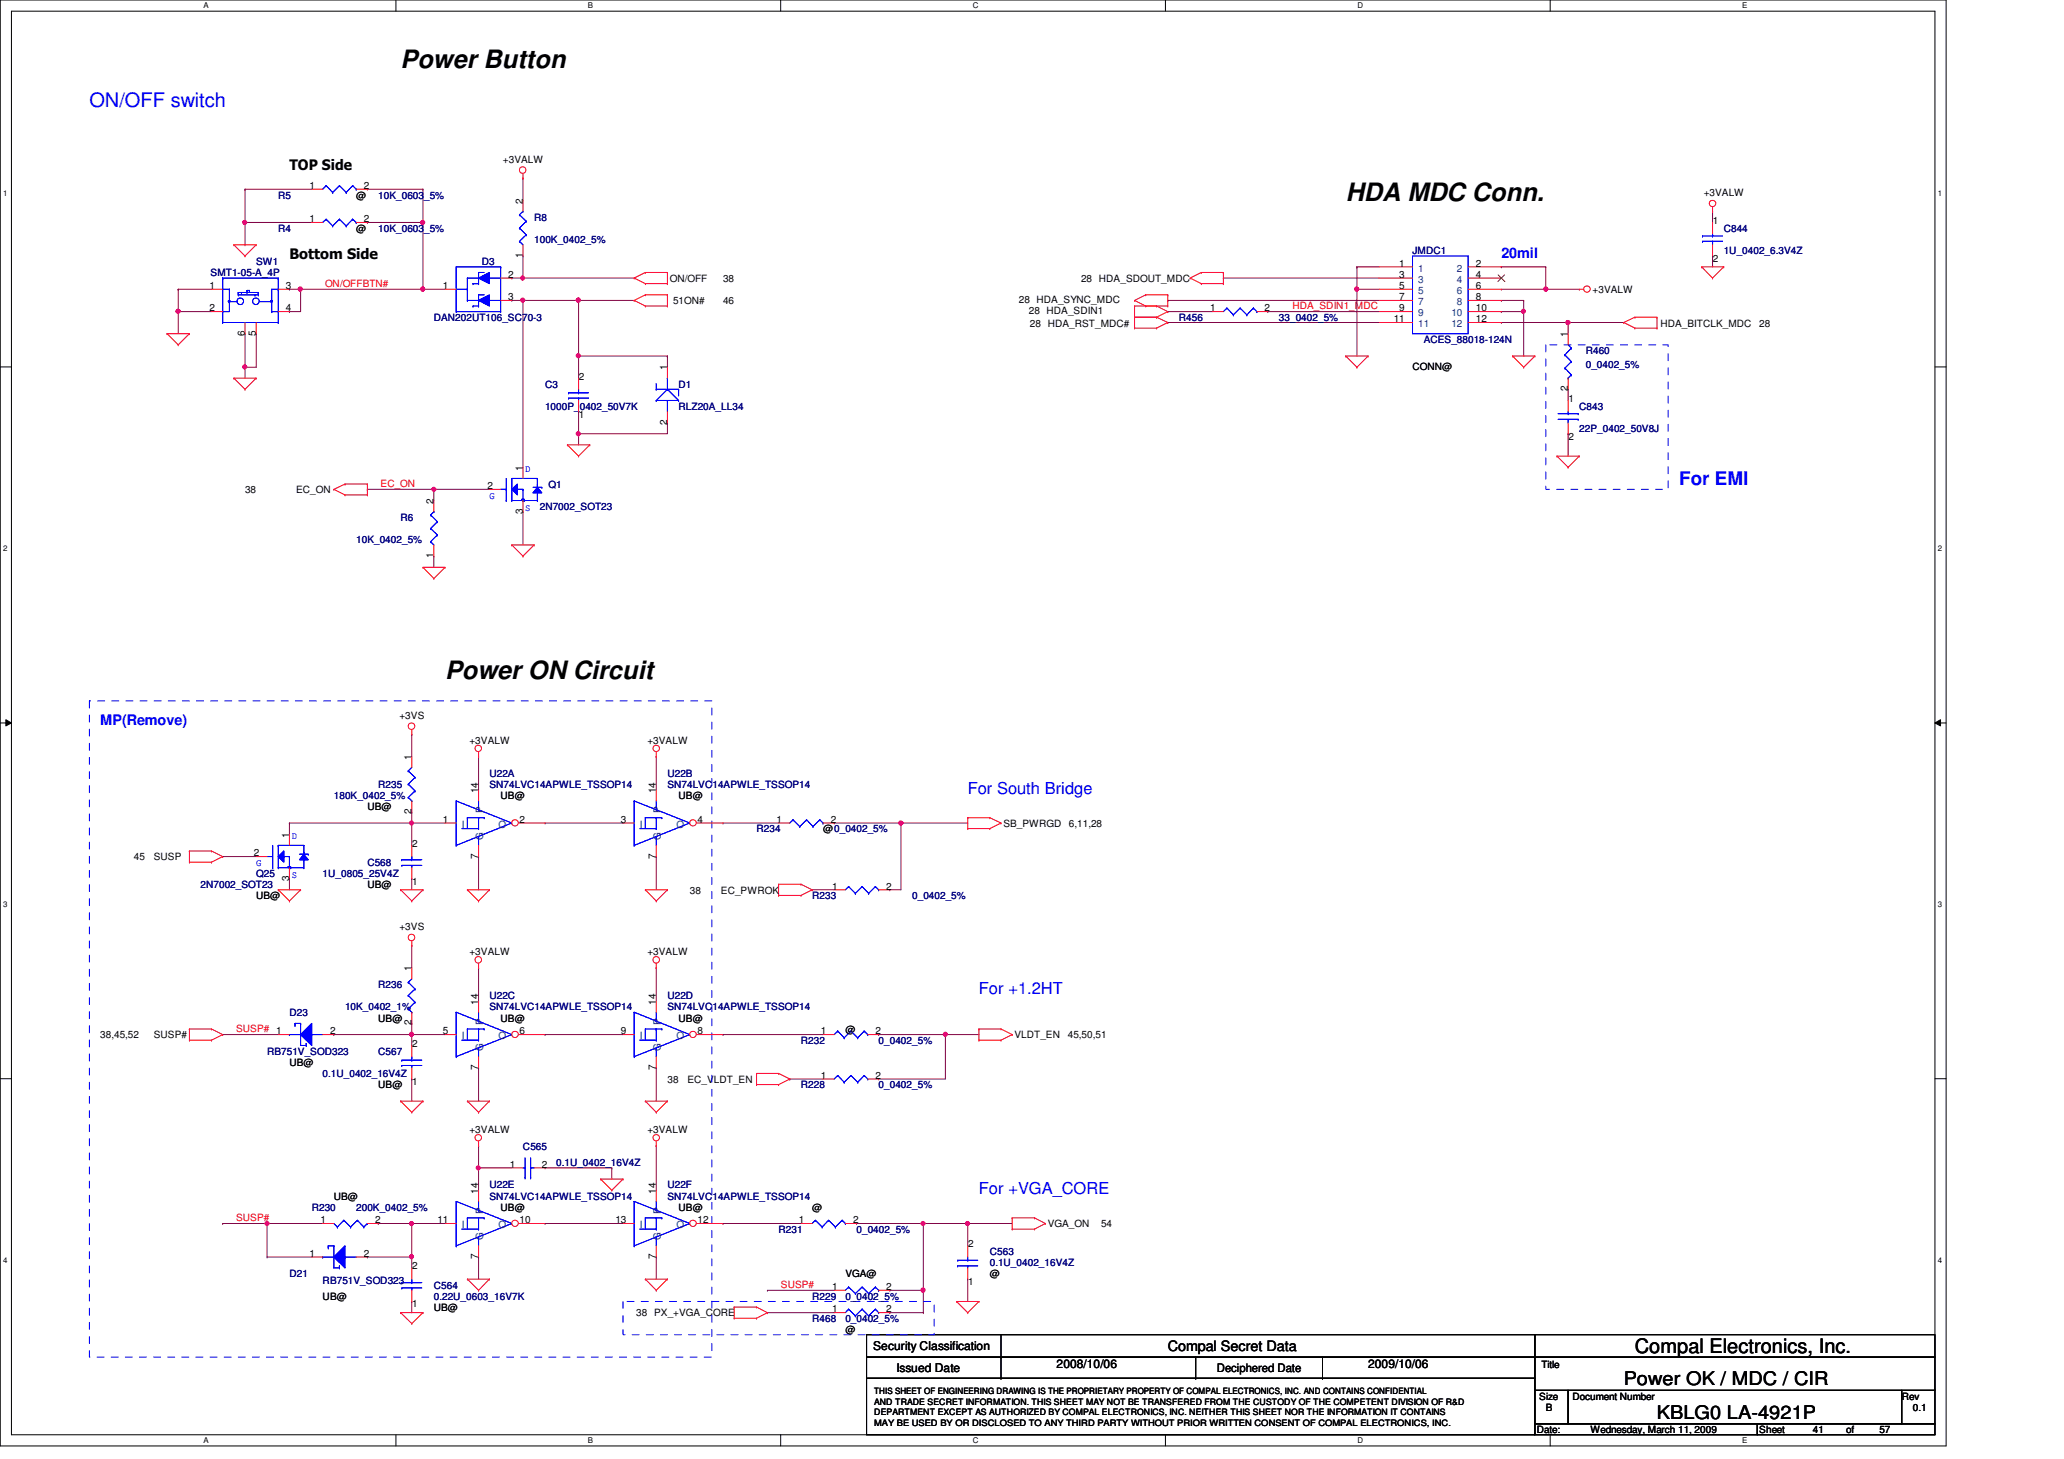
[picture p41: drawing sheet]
<svg xmlns="http://www.w3.org/2000/svg" width="297mm" height="210mm" viewBox="0 0 297 210" stroke-linecap="round" stroke-linejoin="round" font-family="sans-serif">
<defs><g id="words">
<g font-size="3.6">
<text x="57.7" y="9.7">Power Button</text>
<text x="193.7" y="29">HDA MDC Conn.</text>
<text x="64" y="97.7">Power ON Circuit</text>
</g>
<text font-size="2.9" fill="#00f" x="12.9" y="15.4">ON/OFF switch</text>
<text font-size="2.9" x="235.3" y="194.6">Compal Electronics, Inc.</text>
<text font-size="2.7" fill="#00f" x="241.7" y="69.8">For EMI</text>
<g font-size="2.7">
<text x="233.7" y="199.3">Power OK / MDC / CIR</text>
<text x="238.5" y="204.1">KBLG0 LA-4921P</text>
</g>
<g font-size="2.4" fill="#00f">
<text x="139.3" y="114.2">For South Bridge</text>
<text x="140.9" y="143">For +1.2HT</text>
<text x="140.9" y="171.8">For +VGA_CORE</text>
</g>
<g font-size="2.1">
<text x="41.7" y="24.5">TOP Side</text>
<text x="41.7" y="37.3">Bottom Side</text>
<text x="168.1" y="194.4">Compal Secret Data</text>
</g>
<g font-size="2.1" fill="#00f">
<text x="216.1" y="37.1">20mil</text>
<text x="14.4" y="104.3">MP(Remove)</text>
</g>
<g font-size="1.7">
<text x="125.7" y="194.3">Security Classification</text>
<text x="129" y="197.3">Issued Date</text>
<text x="152.1" y="196.8">2008/10/06</text>
<text x="175.1" y="197.4">Deciphered Date</text>
<text x="196.9" y="196.8">2009/10/06</text>
</g>
<g font-size="1.4">
<text x="72.4" y="23.5">+3VALW</text>
<text x="44.5" y="27.2">1</text>
<text x="51.3" y="28.6">@</text>
<text x="52.4" y="27.2">2</text>
<text x="75.2" y="29.3" transform="rotate(-90 75.2 29.3)">2</text>
<text x="245.2" y="28.2">+3VALW</text>
<text x="44.5" y="32">1</text>
<text x="51.3" y="33.4">@</text>
<text x="52.4" y="32">2</text>
<text x="246.5" y="32.2">1</text>
<text x="30.1" y="41.6">1</text>
<text x="41.1" y="41.6">3</text>
<text x="63.8" y="41.6">1</text>
<text x="73.1" y="40">2</text>
<text x="75.2" y="37.1" transform="rotate(-90 75.2 37.1)">1</text>
<text x="96.4" y="40.6">ON/OFF</text>
<text x="104.1" y="40.6">38</text>
<text x="155.6" y="40.6">28 HDA_SDOUT_MDC</text>
<text x="201.4" y="38.4">1</text>
<text x="201.4" y="40">3</text>
<text x="201.4" y="41.6">5</text>
<text x="212.4" y="38.4">2</text>
<text x="212.4" y="40">4</text>
<text x="212.4" y="41.6">6</text>
<text x="246.5" y="37.7">2</text>
<text x="30.1" y="44.8">2</text>
<text x="41.1" y="44.8">4</text>
<text x="73.1" y="43.2">3</text>
<text x="96.9" y="43.8">51ON#</text>
<text x="104.1" y="43.8">46</text>
<text x="146.6" y="43.6">28 HDA_SYNC_MDC</text>
<text x="148.1" y="45.2">28 HDA_SDIN1</text>
<text x="148.2" y="47">28 HDA_RST_MDC#</text>
<text x="174.2" y="44.8">1</text>
<text x="182" y="44.8">2</text>
<text x="200.6" y="46.4">11</text>
<text x="201.4" y="43.2">7</text>
<text x="201.4" y="44.8">9</text>
<text x="212.4" y="43.2">8</text>
<text x="212.4" y="44.8">10</text>
<text x="212.4" y="46.4">12</text>
<text x="229.2" y="42.2">+3VALW</text>
<text x="239" y="47">HDA_BITCLK_MDC</text>
<text x="253.2" y="47">28</text>
<text x="35.2" y="48.3" transform="rotate(-90 35.2 48.3)">6</text>
<text x="36.8" y="48.3" transform="rotate(-90 36.8 48.3)">5</text>
<text x="96" y="53.3" transform="rotate(-90 96 53.3)">1</text>
<text x="203.3" y="53.2">CONN@</text>
<text x="225.6" y="48.5" transform="rotate(-90 225.6 48.5)">1</text>
<text x="83.3" y="54.6">2</text>
<text x="225.6" y="56.3" transform="rotate(-90 225.6 56.3)">2</text>
<text x="225.7" y="57.8">1</text>
<text x="83.3" y="60.1">1</text>
<text x="96" y="61.1" transform="rotate(-90 96 61.1)">2</text>
<text x="225.7" y="63.3">2</text>
<text x="35.3" y="71">38</text>
<text x="42.6" y="71">EC_ON</text>
<text x="70.1" y="70.4">2</text>
<text x="75.2" y="67.7" transform="rotate(-90 75.2 67.7)">1</text>
<text x="62.4" y="72.5" transform="rotate(-90 62.4 72.5)">2</text>
<text x="75.2" y="73.9" transform="rotate(-90 75.2 73.9)">3</text>
<text x="62.4" y="80.3" transform="rotate(-90 62.4 80.3)">1</text>
<text x="57.5" y="103.5">+3VS</text>
<text x="67.6" y="107">+3VALW</text>
<text x="93.2" y="107">+3VALW</text>
<text x="59.2" y="109.3" transform="rotate(-90 59.2 109.3)">1</text>
<text x="52.9" y="116.6">UB@</text>
<text x="59.2" y="117.1" transform="rotate(-90 59.2 117.1)">2</text>
<text x="63.8" y="118.4">1</text>
<text x="68.8" y="114.1" transform="rotate(-90 68.8 114.1)">14</text>
<text x="72" y="115">UB@</text>
<text x="74.8" y="118.4">2</text>
<text x="89.4" y="118.4">3</text>
<text x="94.4" y="114.1" transform="rotate(-90 94.4 114.1)">14</text>
<text x="97.7" y="115">UB@</text>
<text x="100.4" y="118.4">4</text>
<text x="111.8" y="118.4">1</text>
<text x="118.4" y="119.8">@0_0402_5%</text>
<text x="119.5" y="118.4">2</text>
<text x="144.4" y="119">SB_PWRGD</text>
<text x="153.8" y="119">6,11,28</text>
<text x="19.3" y="123.8">45</text>
<text x="22.1" y="123.8">SUSP</text>
<text x="36.5" y="123.2">2</text>
<text x="41.6" y="120.5" transform="rotate(-90 41.6 120.5)">1</text>
<text x="59.3" y="121.8">2</text>
<text x="68.8" y="123.5" transform="rotate(-90 68.8 123.5)">7</text>
<text x="94.4" y="123.5" transform="rotate(-90 94.4 123.5)">7</text>
<text x="36.9" y="129.4">UB@</text>
<text x="41.6" y="126.7" transform="rotate(-90 41.6 126.7)">3</text>
<text x="52.9" y="127.8">UB@</text>
<text x="59.3" y="127.3">1</text>
<text x="99.3" y="128.6">38</text>
<text x="103.8" y="128.6">EC_PWROK</text>
<text x="119.8" y="128">1</text>
<text x="127.5" y="128">2</text>
<text x="57.5" y="133.9">+3VS</text>
<text x="67.6" y="137.4">+3VALW</text>
<text x="93.2" y="137.4">+3VALW</text>
<text x="59.2" y="139.7" transform="rotate(-90 59.2 139.7)">1</text>
<text x="14.4" y="149.4">38,45,52</text>
<text x="22.1" y="149.4">SUSP#</text>
<text x="47.5" y="148.8">2</text>
<text x="54.4" y="147">UB@</text>
<text x="59.2" y="147.5" transform="rotate(-90 59.2 147.5)">2</text>
<text x="63.8" y="148.8">5</text>
<text x="68.8" y="144.5" transform="rotate(-90 68.8 144.5)">14</text>
<text x="72" y="147">UB@</text>
<text x="74.8" y="148.8">6</text>
<text x="89.4" y="148.8">9</text>
<text x="94.4" y="144.5" transform="rotate(-90 94.4 144.5)">14</text>
<text x="97.7" y="147">UB@</text>
<text x="100.4" y="148.8">8</text>
<text x="118.1" y="148.8">1</text>
<text x="121.7" y="148.6">@</text>
<text x="126" y="148.8">2</text>
<text x="146" y="149.4">VLDT_EN</text>
<text x="153.7" y="149.4">45,50,51</text>
<text x="41.7" y="153.4">UB@</text>
<text x="59.3" y="150.6">2</text>
<text x="68.8" y="153.9" transform="rotate(-90 68.8 153.9)">7</text>
<text x="94.4" y="153.9" transform="rotate(-90 94.4 153.9)">7</text>
<text x="96.1" y="155.8">38</text>
<text x="98.9" y="155.8">EC_VLDT_EN</text>
<text x="118.1" y="155.2">1</text>
<text x="126" y="155.2">2</text>
<text x="54.4" y="156.6">UB@</text>
<text x="59.3" y="156.1">1</text>
<text x="67.6" y="163">+3VALW</text>
<text x="73.4" y="168">1</text>
<text x="78" y="168">2</text>
<text x="93.2" y="163">+3VALW</text>
<text x="48" y="172.6">UB@</text>
<text x="68.8" y="171.7" transform="rotate(-90 68.8 171.7)">14</text>
<text x="94.4" y="171.7" transform="rotate(-90 94.4 171.7)">14</text>
<text x="46.1" y="176">1</text>
<text x="54" y="176">2</text>
<text x="62.9" y="176">11</text>
<text x="72" y="174.2">UB@</text>
<text x="74.8" y="176">10</text>
<text x="88.6" y="176">13</text>
<text x="97.7" y="174.2">UB@</text>
<text x="100.4" y="176">12</text>
<text x="115" y="176">1</text>
<text x="116.9" y="174.2">@</text>
<text x="122.8" y="176">2</text>
<text x="139.3" y="179.5">2</text>
<text x="150.8" y="176.6">VGA_ON</text>
<text x="158.5" y="176.6">54</text>
<text x="44.5" y="180.8">1</text>
<text x="52.4" y="180.8">2</text>
<text x="59.3" y="182.6">2</text>
<text x="68.8" y="181.1" transform="rotate(-90 68.8 181.1)">7</text>
<text x="94.4" y="181.1" transform="rotate(-90 94.4 181.1)">7</text>
<text x="119.8" y="185.6">1</text>
<text x="121.7" y="183.8">VGA@</text>
<text x="127.5" y="185.6">2</text>
<text x="139.3" y="184.9">1</text>
<text x="142.4" y="183.8">@</text>
<text x="46.4" y="187">UB@</text>
<text x="59.3" y="188.1">1</text>
<text x="62.4" y="188.6">UB@</text>
<text x="91.6" y="189.4">38 PX_+VGA_CORE</text>
<text x="119.8" y="188.8">1</text>
<text x="121.7" y="191.8">@</text>
<text x="127.5" y="188.8">2</text>
<text x="221.8" y="196.8">Title</text>
<text x="221.5" y="201.4">Size</text>
<text x="222.5" y="203">B</text>
<text x="226.3" y="201.4">Document Number</text>
<text x="273.7" y="201.4">Rev</text>
<text x="275.3" y="203">0.1</text>
<text x="221.2" y="206.2">Date:</text>
<text x="228.9" y="206.2">Wednesday, March 11, 2009</text>
<text x="253.2" y="206.2">Sheet</text>
<text x="260.9" y="206.2">41</text>
<text x="265.7" y="206.2">of</text>
<text x="270.5" y="206.2">57</text>
</g>
<g font-size="1.4" fill="#000080">
<text x="40" y="28.6">R5</text>
<text x="54.4" y="28.6">10K_0603_5%</text>
<text x="40" y="33.4">R4</text>
<text x="54.4" y="33.4">10K_0603_5%</text>
<text x="76.9" y="31.7">R8</text>
<text x="76.9" y="35">100K_0402_5%</text>
<text x="248.1" y="33.4">C844</text>
<text x="30.3" y="39.8">SMT1-05-A_4P</text>
<text x="36.9" y="38.2">SW1</text>
<text x="69.3" y="38.2">D3</text>
<text x="203.3" y="36.6">JMDC1</text>
<text x="248.1" y="36.6">1U_0402_6.3V4Z</text>
<text x="62.4" y="46.2">DAN202UT106_SC70-3</text>
<text x="169.7" y="46.2">R456</text>
<text x="184.1" y="46.2">33_0402_5%</text>
<text x="204.9" y="49.4">ACES_88018-124N</text>
<text x="228.2" y="51">R460</text>
<text x="228.2" y="52.9">0_0402_5%</text>
<text x="78.4" y="55.8">C3</text>
<text x="78.4" y="59">1000P_0402_50V7K</text>
<text x="97.7" y="55.8">D1</text>
<text x="97.7" y="59">RLZ20A_LL34</text>
<text x="227.3" y="59">C843</text>
<text x="227.3" y="62.2">22P_0402_50V8J</text>
<text x="78.9" y="70.2">Q1</text>
<text x="57.7" y="75">R6</text>
<text x="77.7" y="73.4">2N7002_SOT23</text>
<text x="51.3" y="78.2">10K_0402_5%</text>
<text x="54.4" y="113.4">R235</text>
<text x="70.4" y="111.8">U22A</text>
<text x="70.4" y="113.4">SN74LVC14APWLE_TSSOP14</text>
<text x="96.1" y="111.8">U22B</text>
<text x="96.1" y="113.4">SN74LVC14APWLE_TSSOP14</text>
<text x="48" y="115">180K_0402_5%</text>
<text x="108.9" y="119.8">R234</text>
<text x="52.9" y="124.6">C568</text>
<text x="28.9" y="127.8">2N7002_SOT23</text>
<text x="36.9" y="126.2">Q25</text>
<text x="46.4" y="126.2">1U_0805_25V4Z</text>
<text x="116.9" y="129.4">R233</text>
<text x="131.3" y="129.4">0_0402_5%</text>
<text x="54.4" y="142.2">R236</text>
<text x="70.4" y="143.8">U22C</text>
<text x="96.1" y="143.8">U22D</text>
<text x="41.7" y="146.2">D23</text>
<text x="49.7" y="145.4">10K_0402_1%</text>
<text x="70.4" y="145.4">SN74LVC14APWLE_TSSOP14</text>
<text x="96.1" y="145.4">SN74LVC14APWLE_TSSOP14</text>
<text x="38.4" y="151.8">RB751V_SOD323</text>
<text x="46.4" y="155">0.1U_0402_16V4Z</text>
<text x="54.4" y="151.8">C567</text>
<text x="115.3" y="150.2">R232</text>
<text x="126.4" y="150.2">0_0402_5%</text>
<text x="115.3" y="156.6">R228</text>
<text x="126.4" y="156.6">0_0402_5%</text>
<text x="75.3" y="165.4">C565</text>
<text x="80" y="167.8">0.1U_0402_16V4Z</text>
<text x="70.4" y="171">U22E</text>
<text x="70.4" y="172.6">SN74LVC14APWLE_TSSOP14</text>
<text x="96.1" y="171">U22F</text>
<text x="96.1" y="172.6">SN74LVC14APWLE_TSSOP14</text>
<text x="44.9" y="174.2">R230</text>
<text x="51.3" y="174.2">200K_0402_5%</text>
<text x="112.1" y="177.4">R231</text>
<text x="123.3" y="177.4">0_0402_5%</text>
<text x="41.7" y="183.8">D21</text>
<text x="46.4" y="184.7">RB751V_SOD323</text>
<text x="62.4" y="185.4">C564</text>
<text x="142.4" y="180.6">C563</text>
<text x="142.4" y="182.2">0.1U_0402_16V4Z</text>
<text x="62.4" y="187">0.22U_0603_16V7K</text>
<text x="116.9" y="190.2">R468</text>
<text x="116.9" y="187">R229</text>
<text x="121.7" y="190.2">0_0402_5%</text>
<text x="121.7" y="187">0_0402_5%</text>
</g>
<g font-size="1.4" fill="#f00">
<text x="46.8" y="41.3">ON/OFFBTN#</text>
<text x="186" y="44.5">HDA_SDIN1_MDC</text>
<text x="54.8" y="70.1">EC_ON</text>
<text x="34" y="148.5">SUSP# 1</text>
<text x="34" y="175.7">SUSP#</text>
<text x="112.4" y="185.3">SUSP#</text>
</g>
<g font-size="1.4" fill="#004080">
<text x="204.1" y="39.1">1</text>
<text x="204.1" y="40.7">3</text>
<text x="209.7" y="39.1">2</text>
<text x="209.7" y="40.7">4</text>
<text x="204.1" y="42.3">5</text>
<text x="204.1" y="43.9">7</text>
<text x="204.1" y="45.5">9</text>
<text x="204.1" y="47.1">11</text>
<text x="208.9" y="45.5">10</text>
<text x="208.9" y="47.1">12</text>
<text x="209.7" y="42.3">6</text>
<text x="209.7" y="43.9">8</text>
<text x="66.5" y="119.1">I</text>
<text x="69.6" y="117" transform="rotate(-90 69.6 117)">P</text>
<text x="71.8" y="119.1">O</text>
<text x="92.1" y="119.1">I</text>
<text x="95.1" y="117" transform="rotate(-90 95.1 117)">P</text>
<text x="97.4" y="119.1">O</text>
<text x="69.6" y="120.8" transform="rotate(-90 69.6 120.8)">G</text>
<text x="95.1" y="120.8" transform="rotate(-90 95.1 120.8)">G</text>
<text x="66.5" y="149.5">I</text>
<text x="69.6" y="147.4" transform="rotate(-90 69.6 147.4)">P</text>
<text x="71.8" y="149.5">O</text>
<text x="92.1" y="149.5">I</text>
<text x="95.1" y="147.4" transform="rotate(-90 95.1 147.4)">P</text>
<text x="97.4" y="149.5">O</text>
<text x="69.6" y="151.2" transform="rotate(-90 69.6 151.2)">G</text>
<text x="95.1" y="151.2" transform="rotate(-90 95.1 151.2)">G</text>
<text x="66.5" y="176.7">I</text>
<text x="69.6" y="178.4" transform="rotate(-90 69.6 178.4)">G</text>
<text x="69.6" y="174.6" transform="rotate(-90 69.6 174.6)">P</text>
<text x="71.8" y="176.7">O</text>
<text x="92.1" y="176.7">I</text>
<text x="95.1" y="178.4" transform="rotate(-90 95.1 178.4)">G</text>
<text x="95.1" y="174.6" transform="rotate(-90 95.1 174.6)">P</text>
<text x="97.4" y="176.7">O</text>
</g>
<g font-size="1.4" fill="#00f">
<text x="70.4" y="71.8">G</text>
<text x="75.6" y="67.9">D</text>
<text x="75.6" y="73.5">S</text>
<text x="36.9" y="124.6">G</text>
<text x="42" y="120.7">D</text>
<text x="42" y="126.3">S</text>
</g>
<g font-size="1.3">
<text x="125.8" y="203.6">DEPARTMENT EXCEPT AS AUTHORIZED BY COMPAL ELECTRONICS, INC. NEITHER THIS SHEET NOR THE INFORMATION IT CONTAINS</text>
<text x="125.8" y="200.6">THIS SHEET OF ENGINEERING DRAWING IS THE PROPRIETARY PROPERTY OF COMPAL ELECTRONICS, INC. AND CONTAINS CONFIDENTIAL</text>
<text x="125.8" y="202.1">AND TRADE SECRET INFORMATION. THIS SHEET MAY NOT BE TRANSFERED FROM THE CUSTODY OF THE COMPETENT DIVISION OF R&amp;D</text>
<text x="125.8" y="205.1">MAY BE USED BY OR DISCLOSED TO ANY THIRD PARTY WITHOUT PRIOR WRITTEN CONSENT OF COMPAL ELECTRONICS, INC.</text>
</g>
<g font-size="1.1">
<text x="29.3" y="1.1">A</text>
<text x="84.6" y="1.1">B</text>
<text x="140" y="1.1">C</text>
<text x="195.4" y="1.1">D</text>
<text x="250.7" y="1.1">E</text>
<text x=".5" y="28.2">1</text>
<text x="278.9" y="28.2">1</text>
<text x=".5" y="79.3">2</text>
<text x="278.9" y="79.3">2</text>
<text x=".5" y="130.6">3</text>
<text x="278.9" y="130.6">3</text>
<text x=".5" y="181.7">4</text>
<text x="278.9" y="181.7">4</text>
<text x="29.3" y="207.6">A</text>
<text x="84.6" y="207.6">B</text>
<text x="140" y="207.6">C</text>
<text x="195.4" y="207.6">D</text>
<text x="250.7" y="207.6">E</text>
</g>
</g></defs>
<path d="M0 0h280.1v208h-280.1zM1.6 1.6h276.9v204.8h-276.9z" fill="none" stroke="#000" stroke-width=".14"/>
<g fill="#fff">
<path d="M29.3 .2h.7v1.2h-.7z"/>
<path d="M29.3 206.6h.7v1.2h-.7z"/>
</g>
<path d="M57 0v1.6M57 206.4v1.6" fill="none" stroke="#000" stroke-width=".14"/>
<g fill="#fff">
<path d="M84.6 .2h.7v1.2h-.7z"/>
<path d="M84.6 206.6h.7v1.2h-.7z"/>
</g>
<path d="M112.3 0v1.6M112.3 206.4v1.6" fill="none" stroke="#000" stroke-width=".14"/>
<g fill="#fff">
<path d="M140 .2h.8v1.2h-.8z"/>
<path d="M140 206.6h.8v1.2h-.8z"/>
</g>
<path d="M167.7 0v1.6M167.7 206.4v1.6" fill="none" stroke="#000" stroke-width=".14"/>
<g fill="#fff">
<path d="M195.4 .2h.7v1.2h-.7z"/>
<path d="M195.4 206.6h.7v1.2h-.7z"/>
</g>
<path d="M223.1 0v1.6M223.1 206.4v1.6" fill="none" stroke="#000" stroke-width=".14"/>
<g fill="#fff">
<path d="M250.7 .2h.8v1.2h-.8z"/>
<path d="M250.7 206.6h.8v1.2h-.8z"/>
<path d="M.5 27.2h.6v1.2h-.6z"/>
<path d="M278.9 27.2h.6v1.2h-.6z"/>
<path d="M.5 78.4h.6v1.1h-.6z"/>
<path d="M278.9 78.4h.6v1.1h-.6z"/>
</g>
<path d="M0 52.8h1.6M278.5 52.8h1.6" fill="none" stroke="#000" stroke-width=".14"/>
<g fill="#fff">
<path d="M.5 129.6h.6v1.2h-.6z"/>
<path d="M278.9 129.6h.6v1.2h-.6z"/>
</g>
<path d="M0 104h1.6M.8 103.5l.8 .5-.8 .4zM278.5 104l.8-.5v.9zM278.5 104h1.6" fill="none" stroke="#000" stroke-width=".14"/>
<path d="M.8 103.5l.8 .5-.8 .4zM278.5 104l.8-.5v.9z" fill="#000"/>
<g fill="#fff">
<path d="M.5 180.8h.6v1.1h-.6z"/>
<path d="M278.9 180.8h.6v1.1h-.6z"/>
</g>
<path d="M0 155.2h1.6M278.5 155.2h1.6" fill="none" stroke="#000" stroke-width=".14"/>
<path d="M59.3 116.8h.1M59.3 118.4h.1M59.3 116.8v1.6M59.3 118.4h4.7" fill="none" stroke="#800040" stroke-width=".14"/>
<circle cx="59.2" cy="118.4" r=".3" fill="#f0f"/>
<circle cx="59.2" cy="118.4" r=".3" fill="none" stroke="#f0f" stroke-width=".14"/>
<g fill="none" stroke="#800040" stroke-width=".14">
<path d="M75.3 40h.1M75.3 40h16M68.9 108.8h.1M68.9 108.8v4.8M78.4 118.4h.1M78.4 118.4h11.3M94.4 108.8h.1M94.4 108.8v4.8M104.1 118.4h.1M104.1 118.4h8M59.3 126.4h.1M59.3 126.4v1.6"/>
<path d="M68.9 123.2h.1M68.9 123.2v4.8M94.4 123.2h.1M94.4 123.2v4.8"/>
</g>
<circle cx="75.2" cy="40" r=".3" fill="#f0f"/>
<circle cx="75.2" cy="40" r=".3" fill="none" stroke="#f0f" stroke-width=".14"/>
<path d="M75.3 36.8h.1M75.3 25.6h.1M75.3 25.6v3.2M75.3 36.8v3.2h-1.6M73.7 40h.1M83.3 51.2h.1M83.3 51.2h12.8" fill="none" stroke="#800040" stroke-width=".14"/>
<circle cx="83.2" cy="51.2" r=".3" fill="#f0f"/>
<circle cx="83.2" cy="51.2" r=".3" fill="none" stroke="#f0f" stroke-width=".14"/>
<path d="M83.3 43.2h.1M83.3 43.2h8M52.9 70.4h.1M52.9 70.4h9.5" fill="none" stroke="#800040" stroke-width=".14"/>
<circle cx="83.2" cy="43.2" r=".3" fill="#f0f"/>
<circle cx="83.2" cy="43.2" r=".3" fill="none" stroke="#f0f" stroke-width=".14"/>
<path d="M62.4 70.4h.1M62.4 70.4h8M62.4 70.4v1.6M75.3 73.6h.1M75.3 73.6v4.8" fill="none" stroke="#800040" stroke-width=".14"/>
<circle cx="62.4" cy="70.4" r=".3" fill="#f0f"/>
<circle cx="62.4" cy="70.4" r=".3" fill="none" stroke="#f0f" stroke-width=".14"/>
<path d="M60.9 41.6h.1M60.9 41.6h3.1M83.3 59.2h.1M83.3 59.2v4.8M83.3 62.4h.1M96.1 60.8h.1M96.1 60.8v1.6h-12.8M62.4 80h.1M62.4 80v1.6" fill="none" stroke="#800040" stroke-width=".14"/>
<circle cx="83.2" cy="62.4" r=".3" fill="#f0f"/>
<circle cx="83.2" cy="62.4" r=".3" fill="none" stroke="#f0f" stroke-width=".14"/>
<path d="M59.3 155.2h.1M59.3 148.8h.1M59.3 148.8v1.6M59.3 155.2v3.2M59.3 148.8h4.7" fill="none" stroke="#800040" stroke-width=".14"/>
<circle cx="59.2" cy="148.8" r=".3" fill="#f0f"/>
<circle cx="59.2" cy="148.8" r=".3" fill="none" stroke="#f0f" stroke-width=".14"/>
<g fill="none" stroke="#800040" stroke-width=".14">
<path d="M73.7 43.2h.1M73.7 43.2h1.6M83.3 43.2h.1M83.3 43.2v8M68.9 139.2h.1M68.9 139.2v4.8M94.4 139.2h.1M94.4 139.2v4.8M59.3 147.2h.1M59.3 147.2v1.6M68.9 153.6h.1M68.9 153.6v4.8"/>
<path d="M78.4 148.8h.1M78.4 148.8h11.3M94.4 153.6h.1M94.4 153.6v4.8"/>
</g>
<circle cx="83.2" cy="43.2" r=".3" fill="#f0f"/>
<circle cx="83.2" cy="43.2" r=".3" fill="none" stroke="#f0f" stroke-width=".14"/>
<path d="M75.3 43.2h.1M75.3 43.2h8" fill="none" stroke="#800040" stroke-width=".14"/>
<circle cx="75.2" cy="43.2" r=".3" fill="#f0f"/>
<circle cx="75.2" cy="43.2" r=".3" fill="none" stroke="#f0f" stroke-width=".14"/>
<g fill="none" stroke="#800040" stroke-width=".14">
<path d="M75.3 43.2h.1M75.3 43.2v24M83.3 51.2h.1M83.3 51.2v3.2M96.1 51.2h.1M96.1 51.2v1.6M59.3 105.6h.1M59.3 105.6v3.2M120.1 118.4h.1M120.1 118.4h9.6M129.7 118.4h.1M129.7 118.4v9.6h-1.6"/>
<path d="M32 123.2h.1M32 123.2h4.9M59.3 136h.1M59.3 136v3.2M116.9 128h.1M116.9 128h3.2M128.1 128h.1M48 148.8h.1M48 148.8h11.3M78.4 176h.1M78.4 176h11.3M68.9 180.8h.1"/>
<path d="M68.9 180.8v3.2M94.4 180.8h.1M94.4 180.8v3.2"/>
</g>
<circle cx="129.6" cy="118.4" r=".31" fill="#f0f"/>
<circle cx="129.6" cy="118.4" r=".31" fill="none" stroke="#f0f" stroke-width=".14"/>
<g fill="none" stroke="#800040" stroke-width=".14">
<path d="M195.3 38.4h.1M195.3 38.4v3.2M246.5 36.8h.1M246.5 30.4h.1M246.5 30.4v1.6M246.5 36.8v1.6M168.1 44.8h.1M168.1 44.8h6.4M216.1 46.4h.1M216.1 46.4h17.6M225.7 46.4h.1M225.7 46.4v1.6"/>
<path d="M41.7 118.4h.1M41.7 118.4h17.6M41.7 118.4v1.6M59.3 118.4h.1M59.3 118.4v3.2M129.7 118.4h.1M129.7 118.4h9.6M41.7 126.4h.1M41.7 126.4v1.6"/>
</g>
<circle cx="225.7" cy="46.4" r=".31" fill="#f0f"/>
<circle cx="225.7" cy="46.4" r=".31" fill="none" stroke="#f0f" stroke-width=".14"/>
<path d="M168.1 46.4h.1M168.1 43.2h.1M168.1 46.4h30.4M168.1 43.2h30.4M176.1 40h.1M176.1 40h22.4M182.5 44.8h.1M182.5 44.8h16M195.3 41.6h.1M195.3 41.6v9.6" fill="none" stroke="#800040" stroke-width=".14"/>
<circle cx="195.2" cy="41.6" r=".31" fill="#f0f"/>
<circle cx="195.2" cy="41.6" r=".31" fill="none" stroke="#f0f" stroke-width=".14"/>
<path d="M195.3 38.4h.1M195.3 38.4h3.2M195.3 41.6h.1M195.3 41.6h3.2M216.1 43.2h.1M216.1 43.2h3.2M219.3 44.8h.1M219.3 44.8v6.4" fill="none" stroke="#800040" stroke-width=".14"/>
<circle cx="219.2" cy="44.8" r=".3" fill="#f0f"/>
<circle cx="219.2" cy="44.8" r=".3" fill="none" stroke="#f0f" stroke-width=".14"/>
<path d="M216.1 44.8h.1M219.3 43.2h.1M219.3 43.2v1.6h-3.2M222.5 41.6h.1M222.5 41.6h4.8" fill="none" stroke="#800040" stroke-width=".14"/>
<circle cx="222.4" cy="41.6" r=".31" fill="#f0f"/>
<circle cx="222.4" cy="41.6" r=".31" fill="none" stroke="#f0f" stroke-width=".14"/>
<g fill="none" stroke="#800040" stroke-width=".14">
<path d="M60.9 32h.1M60.9 32v9.6M216.1 38.4h.1M216.1 38.4h6.4M222.5 38.4h.1M222.5 38.4v3.2h-6.4M216.1 41.6h.1M225.7 56h.1M225.7 56v1.6M225.7 62.4h.1M225.7 62.4v3.2M32 148.8h.1"/>
<path d="M32 148.8h8"/>
</g>
<circle cx="60.8" cy="41.6" r=".31" fill="#f0f"/>
<circle cx="60.8" cy="41.6" r=".31" fill="none" stroke="#f0f" stroke-width=".14"/>
<circle cx="60.8" cy="32" r=".3" fill="#f0f"/>
<circle cx="60.8" cy="32" r=".3" fill="none" stroke="#f0f" stroke-width=".14"/>
<path d="M43.3 41.6h.1M43.3 41.6h17.6" fill="none" stroke="#800040" stroke-width=".14"/>
<circle cx="43.2" cy="41.6" r=".31" fill="#f0f"/>
<circle cx="43.2" cy="41.6" r=".31" fill="none" stroke="#f0f" stroke-width=".14"/>
<path d="M35.3 27.2h.1M35.3 32h.1M35.3 27.2h9.6M35.3 27.2v4.8M52.9 27.2h.1M52.9 32h.1M52.9 27.2h8M60.9 27.2h.1M60.9 27.2v4.8h-8" fill="none" stroke="#800040" stroke-width=".14"/>
<circle cx="35.2" cy="32" r=".3" fill="#f0f"/>
<circle cx="35.2" cy="32" r=".3" fill="none" stroke="#f0f" stroke-width=".14"/>
<path d="M35.3 32h.1M35.3 35.2h.1M35.3 32h9.6M35.3 32v3.2M104.1 148.8h.1M104.1 148.8h14.3M136.1 148.8h.1M136.1 148.8h4.8" fill="none" stroke="#800040" stroke-width=".14"/>
<circle cx="136.1" cy="148.8" r=".3" fill="#f0f"/>
<circle cx="136.1" cy="148.8" r=".3" fill="none" stroke="#f0f" stroke-width=".14"/>
<g fill="none" stroke="#800040" stroke-width=".14">
<path d="M25.7 44.8h.1M25.7 44.8h4.7M41.7 44.8h.1M41.7 44.8h1.6M113.7 155.2h.1M113.7 155.2h4.7M126.4 155.2h.1M126.4 148.8h.1M126.4 148.8h9.7M136.1 148.8h.1M136.1 148.8v6.4h-9.7M68.9 168h.1"/>
<path d="M68.9 168v3.2M94.4 164.8h.1M94.4 164.8v6.4"/>
</g>
<circle cx="25.6" cy="44.8" r=".31" fill="#f0f"/>
<circle cx="25.6" cy="44.8" r=".31" fill="none" stroke="#f0f" stroke-width=".14"/>
<path d="M25.7 44.8h.1M25.7 44.8v3.2M35.3 48h.1M35.3 52.8h.1M35.3 48v6.4" fill="none" stroke="#800040" stroke-width=".14"/>
<circle cx="35.2" cy="52.8" r=".3" fill="#f0f"/>
<circle cx="35.2" cy="52.8" r=".3" fill="none" stroke="#f0f" stroke-width=".14"/>
<g fill="none" stroke="#800040" stroke-width=".14">
<path d="M25.7 41.6h.1M25.7 41.6h4.7M25.7 41.6v3.2M35.3 52.8h.1M36.9 48h.1M36.9 48v4.8h-1.6M41.7 41.6h.1M41.7 41.6h1.6M43.3 41.6h.1M43.3 41.6v3.2M54.4 176h.1M54.4 176h4.9"/>
<path d="M52.9 180.8h.1M52.9 180.8h6.4M110.4 185.6h.1M110.4 185.6h9.7"/>
</g>
<circle cx="59.2" cy="180.8" r=".3" fill="#f0f"/>
<circle cx="59.2" cy="180.8" r=".3" fill="none" stroke="#f0f" stroke-width=".14"/>
<path d="M38.4 176h.1M38.4 176h8M59.3 176h.1M59.3 176v6.4M104.1 176h.1M104.1 176h11.2M38.4 180.8h.1M38.4 180.8h6.5M59.3 180.8h.1" fill="none" stroke="#800040" stroke-width=".14"/>
<circle cx="38.4" cy="176" r=".3" fill="#f0f"/>
<circle cx="38.4" cy="176" r=".3" fill="none" stroke="#f0f" stroke-width=".14"/>
<path d="M68.9 168h.1M68.9 168h4.8M78.4 168h.1M78.4 168h9.6" fill="none" stroke="#800040" stroke-width=".14"/>
<circle cx="68.8" cy="168" r=".3" fill="#f0f"/>
<circle cx="68.8" cy="168" r=".3" fill="none" stroke="#f0f" stroke-width=".14"/>
<path d="M59.3 176h.1M59.3 176h4.7M88 168h.1M88 168v1.6M123.3 176h.1M123.3 176h9.6M59.3 187.2h.1M59.3 187.2v1.6" fill="none" stroke="#800040" stroke-width=".14"/>
<circle cx="59.2" cy="176" r=".3" fill="#f0f"/>
<circle cx="59.2" cy="176" r=".3" fill="none" stroke="#f0f" stroke-width=".14"/>
<path d="M32 176h.1M32 176h6.4M38.4 176h.1M38.4 176v4.8M132.9 176h.1M132.9 176v9.6h-4.8M128.1 185.6h.1" fill="none" stroke="#800040" stroke-width=".14"/>
<circle cx="132.8" cy="185.6" r=".31" fill="#f0f"/>
<circle cx="132.8" cy="185.6" r=".31" fill="none" stroke="#f0f" stroke-width=".14"/>
<circle cx="132.8" cy="176" r=".3" fill="#f0f"/>
<circle cx="132.8" cy="176" r=".3" fill="none" stroke="#f0f" stroke-width=".14"/>
<path d="M139.3 176h.1M139.3 176h6.4" fill="none" stroke="#800040" stroke-width=".14"/>
<circle cx="139.2" cy="176" r=".3" fill="#f0f"/>
<circle cx="139.2" cy="176" r=".3" fill="none" stroke="#f0f" stroke-width=".14"/>
<g fill="none" stroke="#800040" stroke-width=".14">
<path d="M68.9 164.8h.1M68.9 164.8v3.2M132.9 176h.1M132.9 176h6.4M139.3 176h.1M139.3 176v3.2M110.4 188.8h.1M110.4 188.8h9.7M128.1 188.8h.1M128.1 188.8h4.8M132.9 188.8h.1M132.9 185.6v3.2"/>
<path d="M139.3 184h.1M139.3 184v3.2"/>
</g>
<g fill="none" stroke="#f00" stroke-width=".14">
<path d="M33.7 35.2h.1M33.7 35.2h3.2M33.7 35.2l1.6 1.6M35.3 36.8h.1M36.9 35.2h.1M36.9 35.2l-1.6 1.6M75.3 25.6h.1M75.3 25v.6M92.9 39.2h.1M92.9 39.2l-1.6 .8M92.9 39.2h3.2M96.1 39.2h.1"/>
<path d="M96.1 39.2v1.6M172.9 39.2h.1M172.9 39.2h3.2M172.9 39.2l-1.6 .8M176.1 39.2h.1M176.1 39.2v1.6M244.9 38.4h.1M244.9 38.4h3.2M244.9 38.4l1.6 1.6M246.5 30.4h.1M246.5 29.8v.6M248.1 38.4h.1"/>
<path d="M248.1 38.4l-1.6 1.6M24 48h.1M24 48h3.3M24 48l1.7 1.6M25.7 49.6h.1M27.3 48h.1M27.3 48l-1.6 1.6M33.7 54.4h.1M33.7 54.4h3.2M33.7 54.4l1.6 1.6M35.3 56h.1M36.9 54.4h.1"/>
<path d="M36.9 54.4l-1.6 1.6M91.3 40h.1M91.3 43.2h.1M91.3 40l1.6 .8M91.3 43.2l1.6 .8M92.9 40.8h.1M92.9 42.4h.1M92.9 44h.1M92.9 40.8h3.2M92.9 42.4l-1.6 .8M92.9 42.4h3.2M92.9 44h3.2"/>
<path d="M96.1 40.8h.1M96.1 42.4h.1M96.1 44h.1M96.1 42.4v1.6M163.3 45.6h.1M163.3 44h.1M163.3 47.2h.1M163.3 43.2h.1M163.3 44h4.8M163.3 45.6h3.2M163.3 44v3.2M163.3 47.2h3.2"/>
<path d="M163.3 43.2l1.6 .8M164.9 44h.1M164.9 42.4h.1M164.9 42.4h3.2M164.9 42.4l-1.6 .8M166.5 44h.1M166.5 45.6h.1M166.5 47.2h.1M166.5 44l1.6 .8M166.5 45.6l1.6 .8M168.1 44.8h.1M168.1 46.4h.1"/>
<path d="M168.1 42.4h.1M168.1 44h.1M168.1 44.8l-1.6 .8M168.1 46.4l-1.6 .8M168.1 42.4v1.6M171.3 40h.1M171.3 40l1.6 .8M172.9 40.8h.1M172.9 40.8h3.2M176.1 40.8h.1M193.7 51.2h.1M193.7 51.2h3.2"/>
<path d="M193.7 51.2l1.6 1.6M195.3 52.8h.1M196.9 51.2h.1M196.9 51.2l-1.6 1.6M217.7 51.2h.1M217.7 51.2h3.2M217.7 51.2l1.6 1.6M219.3 52.8h.1M220.9 51.2h.1M220.9 51.2l-1.6 1.6M227.3 41.6h.1M227.3 41.6h.6"/>
<path d="M233.7 46.4h.1M233.7 46.4l1.6 .8M235.3 45.6h.1M235.3 47.2h.1M235.3 45.6h3.2M235.3 47.2h3.2M235.3 45.6l-1.6 .8M238.5 47.2h.1M238.5 45.6h.1M238.5 45.6v1.6M246.5 40h.1M48 70.4h.1"/>
<path d="M48 70.4l1.7 .8M49.7 69.6h.1M49.7 71.2h.1M49.7 69.6h3.2M49.7 69.6l-1.7 .8M49.7 71.2h3.2M52.9 71.2h.1M52.9 69.6h.1M52.9 69.6v1.6M73.7 78.4h.1M73.7 78.4h3.2M73.7 78.4l1.6 1.6"/>
<path d="M76.9 78.4h.1M76.9 78.4l-1.6 1.6M81.7 64h.1M81.7 64h3.2M81.7 64l1.6 1.6M83.3 65.6h.1M84.9 64h.1M84.9 64l-1.6 1.6M224.1 65.6h.1M224.1 65.6h3.2M224.1 65.6l1.6 1.6M225.7 67.2h.1"/>
<path d="M227.3 65.6h.1M227.3 65.6l-1.6 1.6M60.9 81.6h.1M60.9 81.6h3.1M60.9 81.6l1.5 1.6M62.4 83.2h.1M64 81.6h.1M64 81.6l-1.6 1.6M75.3 80h.1M59.3 105.6h.1M59.3 105v.6M59.3 108.8v1.6"/>
<path d="M59.3 115.2v1.6M68.9 108.8h.1M68.9 108.2v.6M94.4 108.8h.1M94.4 108.2v.6M139.3 117.6h.1M139.3 119.2h.1M139.3 119.2h3.1M139.3 117.6h3.1M139.3 117.6v1.6M142.4 119.2h.1M142.4 117.6h.1"/>
<path d="M142.4 117.6l1.7 .8M144.1 118.4h.1M144.1 118.4l-1.7 .8M27.3 122.4h.1M27.3 124h.1M27.3 124h3.1M27.3 122.4h3.1M27.3 122.4v1.6M30.4 124h.1M30.4 122.4h.1M30.4 122.4l1.6 .8M32 123.2h.1"/>
<path d="M32 123.2l-1.6 .8M40 128h.1M40 128h3.3M40 128l1.7 1.6M41.7 129.6h.1M43.3 128h.1M43.3 128l-1.6 1.6M57.7 128h.1M57.7 128h3.2M57.7 128l1.6 1.6M59.3 129.6h.1M59.3 136h.1"/>
<path d="M59.3 121.6v1.6M59.3 124.8v1.6M59.3 135.4v.6M60.9 128h.1M60.9 128l-1.6 1.6M67.3 128h.1M67.3 128h3.1M67.3 128l1.6 1.6M68.9 129.6h.1M68.9 139.2h.1M68.9 138.6v.6M70.4 128h.1"/>
<path d="M70.4 128l-1.5 1.6M92.9 128h.1M92.9 128h3.2M92.9 128l1.5 1.6M94.4 129.6h.1M94.4 139.2h.1M94.4 138.6v.6M96.1 128h.1M96.1 128l-1.7 1.6M112.1 127.2h.1M112.1 128.8h.1M112.1 128.8h3.2"/>
<path d="M112.1 127.2h3.2M112.1 127.2v1.6M115.3 128.8h.1M115.3 127.2h.1M115.3 127.2l1.6 .8M116.9 128h.1M116.9 128l-1.6 .8M120.1 128h1.6M126.4 128h1.7M27.3 148h.1M27.3 149.6h.1M27.3 149.6h3.1"/>
<path d="M27.3 148h3.1M27.3 148v1.6M30.4 149.6h.1M30.4 148h.1M30.4 148l1.6 .8M32 148.8h.1M32 148.8l-1.6 .8M57.7 158.4h.1M57.7 158.4h3.2M57.7 158.4l1.6 1.6M60.9 158.4h.1M60.9 158.4l-1.6 1.6"/>
<path d="M67.3 158.4h.1M67.3 158.4h3.1M67.3 158.4l1.6 1.6M70.4 158.4h.1M70.4 158.4l-1.5 1.6M92.9 158.4h.1M92.9 158.4h3.2M92.9 158.4l1.5 1.6M96.1 158.4h.1M96.1 158.4l-1.7 1.6M108.9 154.4h.1M108.9 156h.1"/>
<path d="M108.9 156h3.2M108.9 154.4h3.2M108.9 154.4v1.6M112.1 156h.1M112.1 154.4h.1M112.1 154.4l1.6 .8M113.7 155.2h.1M113.7 155.2l-1.6 .8M140.9 148h.1M140.9 149.6h.1M140.9 149.6h3.2M140.9 148h3.2"/>
<path d="M140.9 148v1.6M144.1 149.6h.1M144.1 148h.1M144.1 148l1.6 .8M145.7 148.8h.1M145.7 148.8l-1.6 .8M59.3 160h.1M68.9 160h.1M68.9 164.8h.1M68.9 164.2v.6M86.4 169.6h.1M86.4 169.6h3.3"/>
<path d="M86.4 169.6l1.6 1.6M88 171.2h.1M89.7 169.6h.1M89.7 169.6l-1.7 1.6M94.4 160h.1M94.4 164.8h.1M94.4 164.2v.6M145.7 175.2h.1M145.7 176.8h.1M145.7 176.8h3.2M145.7 175.2h3.2M145.7 175.2v1.6"/>
<path d="M148.9 176.8h.1M148.9 175.2h.1M148.9 175.2l1.5 .8M150.4 176h.1M150.4 176l-1.5 .8M57.7 188.8h.1M57.7 188.8h3.2M57.7 188.8l1.6 1.6M59.3 190.4h.1M60.9 188.8h.1M60.9 188.8l-1.6 1.6M67.3 184h.1"/>
<path d="M67.3 184h3.1M67.3 184l1.6 1.6M68.9 185.6h.1M70.4 184h.1M70.4 184l-1.5 1.6M92.9 184h.1M92.9 184h3.2M92.9 184l1.5 1.6M94.4 185.6h.1M96.1 184h.1M96.1 184l-1.7 1.6M105.7 188h.1"/>
<path d="M105.7 189.7h.1M105.7 189.7h3.2M105.7 188h3.2M105.7 188v1.7M108.9 189.7h.1M108.9 188h.1M108.9 188l1.5 .8M110.4 188.8h.1M110.4 188.8l-1.5 .9M120.1 188.8h1.6M126.4 188.8h1.7M137.7 187.2h.1"/>
<path d="M137.7 187.2h3.2M137.7 187.2l1.6 1.6M139.3 188.8h.1M140.9 187.2h.1M140.9 187.2l-1.6 1.6"/>
<circle cx="75.2" cy="24.5" r=".47"/>
<circle cx="246.5" cy="29.3" r=".46"/>
<circle cx="228.4" cy="41.6" r=".46"/>
<circle cx="59.2" cy="104.5" r=".47"/>
<circle cx="68.8" cy="107.7" r=".46"/>
<circle cx="94.4" cy="107.7" r=".46"/>
<circle cx="59.2" cy="134.9" r=".47"/>
<circle cx="68.8" cy="138.1" r=".47"/>
<circle cx="94.4" cy="138.1" r=".47"/>
<circle cx="68.8" cy="163.7" r=".46"/>
<circle cx="94.4" cy="163.7" r=".46"/>
</g>
<g fill="none" stroke="#000" stroke-width=".14">
<path d="M124.7 192h96.2v3.2h-96.2zM124.7 195.2h96.2v3.1h-96.2zM124.7 198.3h96.2v8.1h-96.2zM144.1 195.2h.1M144.1 198.3h.1M144.1 192v6.3M172.1 198.3h.1M172.1 195.2v3.1M190.3 198.3h.1M190.3 195.2v3.1M220.9 192h57.6v3.2h-57.6zM220.9 195.2h57.6v4.8h-57.6z"/>
<path d="M220.9 200h4.8v4.9h-4.8zM220.9 204.9h32v1.5h-32zM225.7 200h48v4.9h-48zM252.9 204.9h25.6v1.5h-25.6zM273.7 200h4.8v4.9h-4.8z"/>
</g>
<path d="M222.5 49.6h17.6v20.8h-17.6zM12.9 100.8h89.5v94.4h-89.5zM89.7 187.2h44.7v4.8h-44.7z" fill="none" stroke="#00f" stroke-width=".14" stroke-dasharray="1 1 1 1 1 1 1 1"/>
<g fill="none" stroke="#00f" stroke-width=".14">
<path d="M58.8 110.9h.1M58.8 112.8h.1M58.8 114.7h.1M58.8 110.9l.9 .9M58.8 112.8l.9 1M58.8 114.7l.5 .5M59.3 115.2h.1M59.3 110.4l-.5 .5M59.7 111.8h.1M59.7 113.8h.1M59.7 111.8l-.9 1M59.7 113.8l-.9 .9"/>
<path d="M57.8 123.7h.1M57.8 124.5h.1M57.8 123.7h2.9M57.8 124.5h2.9M59.3 124.5h.1M59.3 123.7h.1M59.3 123.2v.5M59.3 124.5v.3M122.1 127.6h.1M122.1 127.6l-.4 .4M122.1 127.6l1 .9M123.1 128.5h.1"/>
<path d="M124.1 127.6h.1M124.1 127.6l-1 .9M124.1 127.6l.9 .9M125 128.5h.1M126 127.6h.1M126 127.6l-1 .9M126 127.6l.4 .4M126.4 128h.1M122.1 188.3h.1M122.1 188.3l-.4 .5M122.1 188.3l1 1M123.1 189.3h.1"/>
<path d="M124.1 188.3h.1M124.1 188.3l-1 1M124.1 188.3l.9 1M125 189.3h.1M126 188.3h.1M126 188.3l-1 1M126 188.3l.4 .5M126.4 188.8h.1"/>
</g>
<path d="M68.9 40l1.5-.8v1.6z" fill="#00f"/>
<path d="M68.9 40l1.5-.8v1.6z" fill="none" stroke="#00f" stroke-width=".14"/>
<path d="M68.9 43.2l1.5-.8v1.6z" fill="#00f"/>
<g fill="none" stroke="#00f" stroke-width=".14">
<path d="M68.9 39.2h.1M68.9 39.2v1.6M68.9 39.2h.8M72 38.4h.1M72 38.4h-6.3v6.4M72 38.4v6.4M65.7 44.8h.1M65.7 44.8h6.3M65.7 41.6h1.6M67.3 41.6h.1M67.3 40h.1M67.3 43.2h.1"/>
<path d="M67.3 40h1.6M67.3 43.2h1.6M67.3 40v3.2M68.1 40.8h.1M68.1 44h.1M68.1 40.8h.8M68.1 44h.8M68.9 43.2l1.5-.8v1.6zM68.9 40.8h.1M68.9 44h.1M68.9 43.2h.1M68.9 42.4h.1"/>
<path d="M68.9 42.4v1.6M68.9 42.4h.8M70.4 40h.1M70.4 43.2h.1M70.4 40h1.6M70.4 43.2h1.6M72 44.8h.1"/>
</g>
<path d="M68.9 40l1.5-.8v1.6z" fill="#00f"/>
<path d="M68.9 40l1.5-.8v1.6z" fill="none" stroke="#00f" stroke-width=".14"/>
<path d="M68.9 43.2l1.5-.8v1.6z" fill="#00f"/>
<g fill="none" stroke="#00f" stroke-width=".14">
<path d="M68.9 39.2h.1M68.9 39.2v1.6M68.9 39.2h.8M72 38.4h.1M72 38.4h-6.3v6.4M72 38.4v6.4M65.7 44.8h.1M65.7 44.8h6.3M65.7 41.6h1.6M67.3 41.6h.1M67.3 40h.1M67.3 43.2h.1"/>
<path d="M67.3 40h1.6M67.3 43.2h1.6M67.3 40v3.2M68.1 40.8h.1M68.1 44h.1M68.1 40.8h.8M68.1 44h.8M68.9 43.2l1.5-.8v1.6zM68.9 40.8h.1M68.9 44h.1M68.9 43.2h.1M68.9 42.4h.1"/>
<path d="M68.9 42.4v1.6M68.9 42.4h.8M70.4 40h.1M70.4 43.2h.1M70.4 40h1.6M70.4 43.2h1.6M72 44.8h.1M225.2 51.1h.1M225.2 53h.1M225.2 51.1l.9 .9M225.2 53l.9 .9M225.7 54.4h.1"/>
<path d="M225.7 49.6l.4 .5M226.1 50.1h.1M226.1 52h.1M226.1 53.9h.1M226.1 50.1l-.9 1M226.1 52l-.9 1M226.1 53.9l-.4 .5M65.7 115.2h.1M65.7 115.2v6.4M65.7 115.2l8 3.2M66.5 119.2h2.4M67.3 117.6h.1"/>
<path d="M67.3 117.6v1.6M67.3 117.6h2.4M68.9 119.2h.1M68.9 117.6h.1M68.9 116.5h.1M68.9 115.2v1.3M68.9 117.6v1.6M69.7 117.6h.1M73.7 118.4h.1M73.7 118.4l-8 3.2M65.7 121.6h.1M68.9 120.4h.1"/>
<path d="M68.9 120.4v1.2"/>
</g>
<path d="M64 41.6h1.7M72 40h1.7M72 43.2h1.7M225.7 48v1.6M225.7 54.4v1.6" fill="none" stroke="#f00" stroke-width=".14"/>
<circle cx="74.1" cy="118.4" r=".46" fill="#fff"/>
<g fill="none" stroke="#f00" stroke-width=".14">
<path d="M44.9 27.2h1.5M51.3 27.2h1.6M75.3 28.8v1.6M75.3 35.2v1.6M246.5 32v1.6M246.5 35.2v1.6M96.1 52.8v1.6M96.1 59.2v1.6M225.7 57.6v1.6M62.4 72v1.6M62.4 78.4v1.6M225.7 60.8v1.6"/>
<path d="M64 118.4h1.7M68.9 113.6v1.6M74.6 118.4h3.8M112.1 118.4h1.6M118.4 118.4h1.7M59.3 139.2v1.6M68.9 121.6v1.6M59.3 145.6v1.6M59.3 150.4v1.6M59.3 153.6v1.6M118.4 148.8h1.7M118.4 155.2h1.7"/>
<path d="M124.9 148.8h1.5M124.9 155.2h1.5M46.4 176h1.6M52.9 176h1.5M59.3 182.4v1.6M59.3 185.6v1.6M120.1 185.6h1.6M126.4 185.6h1.7"/>
<circle cx="74.1" cy="118.4" r=".46"/>
</g>
<g fill="none" stroke="#00f" stroke-width=".14">
<path d="M46.9 26.7h.1M46.9 26.7l-.5 .5M46.9 26.7l1 1M47.9 27.7h.1M48.8 26.7h.1M48.8 26.7l-.9 1M48.8 26.7l1 1M49.8 27.7h.1M50.8 26.7h.1M50.8 26.7l-1 1M50.8 26.7l.5 .5M51.3 27.2h.1"/>
<path d="M74.8 34.7h.1M74.8 32.8h.1M74.8 30.9h.1M74.8 34.7l.5 .5M74.8 32.8l.9 1M74.8 30.9l.9 .9M75.3 30.4h.1M75.3 30.4l-.5 .5M75.7 33.8h.1M75.7 31.8h.1M75.7 33.8l-.9 .9M75.7 31.8l-.9 1"/>
<path d="M245 34.7h.1M245 34h.1M245 34.7h2.9M245 34h2.9M246.5 34h.1M246.5 34.7h.1M246.5 33.6v.4M246.5 34.7v.5M94.4 57.6h.1M94.4 56h.1M94.4 57.6h3.3M94.4 55.2v.8"/>
<path d="M94.4 56h3.3M96.1 56h.1M96.1 57.6h.1M96.1 54.4h.1M96.1 56l1.6 1.6M96.1 56l-1.7 1.6M96.1 54.4v1.6M96.1 57.6v1.6M97.7 57.6h.1M97.7 56h.1M97.7 56.8h.1M97.7 56v.8"/>
<path d="M224.2 59.5h2.9M225.7 59.5h.1M225.7 59.2v.3M227.1 59.5h.1M62 77.9h.1M62 76h.1M62 74.1h.1M62 77.9l.4 .5M62 76l.9 1M62 74.1l.9 1M62.4 73.6h.1M62.4 73.6l-.4 .5"/>
<path d="M62.9 77h.1M62.9 75.1h.1M62.9 77l-.9 .9M62.9 75.1l-.9 .9M224.2 60.3h2.9M225.7 60.3h.1M225.7 60.3v.5M227.1 60.3h.1M114.1 117.9h.1M114.1 117.9l-.4 .5M114.1 117.9l1 1M115.1 118.9h.1"/>
<path d="M116.1 117.9h.1M116.1 117.9l-1 1M116.1 117.9l.9 1M117 118.9h.1M118 117.9h.1M118 117.9l-1 1M118 117.9l.4 .5M118.4 118.4h.1M57.8 152.5h.1M57.8 153.3h.1M57.8 152.5h2.9M57.8 153.3h2.9"/>
<path d="M58.8 141.3h.1M58.8 143.2h.1M58.8 145.2h.1M58.8 141.3l.9 1M58.8 143.2l.9 1M58.8 145.2l.5 .4M59.3 153.3h.1M59.3 152.5h.1M59.3 145.6h.1M59.3 152v.5M59.3 153.3v.3M59.3 140.8l-.5 .5"/>
<path d="M59.7 142.3h.1M59.7 144.2h.1M59.7 142.3l-.9 .9M59.7 144.2l-.9 1M120.6 148.3h.1M120.6 154.7h.1M120.6 148.3l-.5 .5M120.6 148.3l.9 1M120.6 154.7l-.5 .5M120.6 154.7l.9 1M121.5 149.3h.1M121.5 155.7h.1"/>
<path d="M122.5 148.3h.1M122.5 154.7h.1M122.5 148.3l-1 1M122.5 148.3l.9 1M122.5 154.7l-1 1M122.5 154.7l.9 1M123.4 149.3h.1M123.4 155.7h.1M124.4 148.3h.1M124.4 154.7h.1M124.4 148.3l-1 1M124.4 148.3l.5 .5"/>
<path d="M124.4 154.7l-1 1M124.4 154.7l.5 .5M124.9 148.8h.1M124.9 155.2h.1M48 176l.6 .5M48.6 176.5h.1M49.5 175.6h.1M49.5 175.6l-.9 .9M49.5 175.6l1 .9M50.5 176.5h.1M51.4 175.6h.1M51.4 175.6l-.9 .9"/>
<path d="M51.4 175.6l1 .9M52.4 176.5h.1M52.9 176h.1M52.9 176l-.5 .5M91.3 179.2h.1M91.3 172.8h.1M91.3 172.8v6.4M91.3 172.8l8 3.2M92.1 176.8h2.3M92.9 175.2h.1M92.9 175.2h2.3M92.9 175.2v1.6"/>
<path d="M94.4 176.8h.1M94.4 175.2h.1M94.4 174.1h.1M94.4 178h.1M94.4 172.8v1.3M94.4 175.2v1.6M94.4 178v1.2M95.2 175.2h.1M99.3 176h.1M99.3 176l-8 3.2M57.8 184.5h.1M57.8 185.3h.1"/>
<path d="M57.8 184.5h2.9M57.8 185.3h2.9M59.3 185.3h.1M59.3 184.5h.1M59.3 184v.5M59.3 185.3v.3M122.1 185.2h.1M122.1 185.2l-.4 .4M122.1 185.2l1 .9M123.1 186.1h.1M124.1 185.2h.1M124.1 185.2l-1 .9"/>
<path d="M124.1 185.2l.9 .9M125 186.1h.1M126 185.2h.1M126 185.2l-1 .9M126 185.2l.4 .4M126.4 185.6h.1"/>
</g>
<circle cx="99.7" cy="176" r=".46" fill="#fff"/>
<g fill="none" stroke="#f00" stroke-width=".14">
<path d="M30.4 41.6h1.6M30.4 44.8h1.6M35.3 46.4v1.6M36.9 46.4v1.6M40 41.6h1.7M40 44.8h1.7M83.3 54.4v1.6M83.3 57.6v1.6M89.7 176h1.6M94.4 171.2v1.6M94.4 179.2v1.6M100.2 176h3.9"/>
<circle cx="99.7" cy="176" r=".46"/>
</g>
<g fill="none" stroke="#00f" stroke-width=".14">
<path d="M32 40h.1M32 46.4h.1M32 44.8h.1M32 40v6.4M32 40h8M32 46.4h8M32 41.6h1M32.9 43.3h.2l-.1 .2zM33 41.6h.1M33 43.4h.1M33 43.5h.1M33 43.5v1.3h-1"/>
<path d="M33 43.4h1.1M33 41.6v1.6M34.3 42.4h.1M34.3 42.1h.1M34.3 42.1h2.9M34.3 42.4h2.9M34.3 42.1v.3M34.8 42.1h.1M35.6 41.8h.1M35.6 42.1h.1M35.6 41.8h.3M35.6 41.8v.3"/>
<path d="M35.9 41.8h.1M35.9 41.8v.3M36.7 42.4h.1M37.2 42.1h.1M37.2 42.4h.1M37.2 42.1v.3M37.3 43.4h1.8M39 43.3h.1v.1h-.1zM39.1 44.8h.1M39.1 43.4h.1M39.1 43.2h.1M39.1 44.8h.9"/>
<path d="M39.1 43.5v1.3M40 40h.1M40 46.4h.1M40 41.6h.1M40 40v6.4M40 41.6h-.9v1.6M81.8 56.5h.1M81.8 57.3h.1M81.8 56.5h2.9M81.8 57.3h2.9M83.3 57.3h.1M83.3 56.5h.1"/>
<path d="M83.3 56v.5M83.3 57.3v.3"/>
<circle cx="34.6" cy="43.3" r=".47"/>
<circle cx="36.8" cy="43.3" r=".47"/>
</g>
<path d="M48 180.8l1.7-1.6v3.2z" fill="#00f"/>
<g fill="none" stroke="#00f" stroke-width=".14">
<path d="M47.2 179.2h.1M47.2 179.5h.1M47.2 179.2h.8M47.2 179.2v.3M48 179.2h.1M48 179.2v3.2h.8M46.4 180.8h.1M46.4 180.8h1.6M48 180.8l1.7-1.6v3.2zM48.8 182.4h.1M48.8 182.1h.1M48.8 182.1v.3"/>
<path d="M49.7 180.8h.1M49.7 180.8h1.6"/>
</g>
<path d="M48 180.8l1.7-1.6v3.2z" fill="#00f"/>
<g fill="none" stroke="#00f" stroke-width=".14">
<path d="M47.2 179.2h.1M47.2 179.5h.1M47.2 179.2h.8M47.2 179.2v.3M48 179.2h.1M48 179.2v3.2h.8M46.4 180.8h.1M46.4 180.8h1.6M48 180.8l1.7-1.6v3.2zM48.8 182.4h.1M48.8 182.1h.1M48.8 182.1v.3"/>
<path d="M49.7 180.8h.1M49.7 180.8h1.6"/>
</g>
<path d="M44.9 180.8h1.5M51.3 180.8h1.6" fill="none" stroke="#f00" stroke-width=".14"/>
<path d="M73.7 70.4l.8-.8v1.6z" fill="#00f"/>
<path d="M73.7 70.4l.8-.8v1.6z" fill="none" stroke="#00f" stroke-width=".14"/>
<path d="M77.3 70.1l.7 .8h-1.3z" fill="#00f"/>
<g fill="none" stroke="#00f" stroke-width=".14">
<path d="M72 70.4h.9M72.9 70.4h.1M72.9 72h.1M72.9 68.8v3.2M73.7 68.8h.1M73.7 72h.1M73.7 68.8h3.6M73.7 68.8v3.2M73.7 72h3.6M74.5 70.4h.1M74.5 70.4h.8M75.1 71.8h.1"/>
<path d="M75.1 71.8v.2M75.1 71.8h.3M75.3 72h.1M75.3 70.4h.1M75.3 70.4v1.6M75.4 71.8h.1M75.4 72h.1M75.4 71.8v.2M76.7 70.1h1.3M77.3 70.1l.7 .8h-1.3zM77.3 68.8h.1M77.3 69.8h.1"/>
<path d="M77.3 72h.1M77.3 70.9h.1M77.3 68.8v1.3M77.3 70.9v1.1M78 70.1h.1"/>
</g>
<path d="M73.7 70.4l.8-.8v1.6z" fill="#00f"/>
<path d="M73.7 70.4l.8-.8v1.6z" fill="none" stroke="#00f" stroke-width=".14"/>
<path d="M77.3 70.1l.7 .8h-1.3z" fill="#00f"/>
<g fill="none" stroke="#00f" stroke-width=".14">
<path d="M72 70.4h.9M72.9 70.4h.1M72.9 72h.1M72.9 68.8v3.2M73.7 68.8h.1M73.7 72h.1M73.7 68.8h3.6M73.7 68.8v3.2M73.7 72h3.6M74.5 70.4h.1M74.5 70.4h.8M75.1 71.8h.1"/>
<path d="M75.1 71.8v.2M75.1 71.8h.3M75.3 72h.1M75.3 70.4h.1M75.3 70.4v1.6M75.4 71.8h.1M75.4 72h.1M75.4 71.8v.2M76.7 70.1h1.3M77.3 70.1l.7 .8h-1.3zM77.3 68.8h.1M77.3 69.8h.1"/>
<path d="M77.3 72h.1M77.3 70.9h.1M77.3 68.8v1.3M77.3 70.9v1.1M78 70.1h.1M65.7 179.2h.1M65.7 172.8h.1M65.7 172.8v6.4M65.7 172.8l8 3.2M66.5 176.8h2.4M67.3 175.2h.1M67.3 175.2h2.4"/>
<path d="M67.3 175.2v1.6M68.9 176.8h.1M68.9 175.2h.1M68.9 174.1h.1M68.9 178h.1M68.9 172.8v1.3M68.9 175.2v1.6M68.9 178v1.2M69.7 175.2h.1M73.7 176h.1M73.7 176l-8 3.2"/>
</g>
<path d="M70.4 70.4h1.6M75.3 67.2v1.6M75.3 72v1.6" fill="none" stroke="#f00" stroke-width=".14"/>
<circle cx="74.1" cy="176" r=".46" fill="#fff"/>
<g fill="none" stroke="#f00" stroke-width=".14">
<path d="M64 176h1.7M68.9 171.2v1.6M68.9 179.2v1.6M73.7 168h1.6M74.6 176h3.8M76.9 168h1.5"/>
<circle cx="74.1" cy="176" r=".46"/>
</g>
<path d="M75.3 168h.3M75.6 168h.1M75.6 169.5h.1M75.6 166.6v2.9M76.4 169.5h.1M76.4 168h.1M76.4 168h.5M76.4 166.6v2.9" fill="none" stroke="#00f" stroke-width=".14"/>
<path d="M43.3 148.8l1.6-1.6v3.2z" fill="#00f"/>
<g fill="none" stroke="#00f" stroke-width=".14">
<path d="M41.7 148.8h.1M41.7 148.8h1.6M42.5 147.2h.1M42.5 147.5h.1M42.5 147.2h.8M42.5 147.2v.3M43.3 148.8l1.6-1.6v3.2zM43.3 147.2h.1M43.3 147.2v3.2h.8M44.1 150.4h.1M44.1 150.1h.1M44.1 150.1v.3"/>
<path d="M44.9 148.8h.1M44.9 148.8h1.5"/>
</g>
<path d="M43.3 148.8l1.6-1.6v3.2z" fill="#00f"/>
<g fill="none" stroke="#00f" stroke-width=".14">
<path d="M41.7 148.8h.1M41.7 148.8h1.6M42.5 147.2h.1M42.5 147.5h.1M42.5 147.2h.8M42.5 147.2v.3M43.3 148.8l1.6-1.6v3.2zM43.3 147.2h.1M43.3 147.2v3.2h.8M44.1 150.4h.1M44.1 150.1h.1M44.1 150.1v.3"/>
<path d="M44.9 148.8h.1M44.9 148.8h1.5"/>
</g>
<path d="M40 148.8h1.7M46.4 148.8h1.6" fill="none" stroke="#f00" stroke-width=".14"/>
<path d="M40 123.2l.8-.8v1.6z" fill="#00f"/>
<path d="M40 123.2l.8-.8v1.6z" fill="none" stroke="#00f" stroke-width=".14"/>
<path d="M43.7 122.9l.7 .8h-1.3z" fill="#00f"/>
<g fill="none" stroke="#00f" stroke-width=".14">
<path d="M38.4 123.2h.8M39.2 123.2h.1M39.2 124.8h.1M39.2 121.6v3.2M40 121.6h.1M40 124.8h.1M40 121.6h3.7M40 121.6v3.2M40 124.8h3.7M40.8 123.2h.1M40.8 123.2h.9M41.5 124.7h.1"/>
<path d="M41.5 124.7v.1M41.5 124.7h.3M41.7 124.8h.1M41.7 123.2h.1M41.7 123.2v1.6M41.8 124.7h.1M41.8 124.8h.1M41.8 124.7v.1M43.1 122.9h1.3M43.7 122.9l.7 .8h-1.3zM43.7 121.6h.1M43.7 122.6h.1"/>
<path d="M43.7 124.8h.1M43.7 123.7h.1M43.7 121.6v1.3M43.7 123.7v1.1M44.4 122.9h.1"/>
</g>
<path d="M40 123.2l.8-.8v1.6z" fill="#00f"/>
<path d="M40 123.2l.8-.8v1.6z" fill="none" stroke="#00f" stroke-width=".14"/>
<path d="M43.7 122.9l.7 .8h-1.3z" fill="#00f"/>
<g fill="none" stroke="#00f" stroke-width=".14">
<path d="M38.4 123.2h.8M39.2 123.2h.1M39.2 124.8h.1M39.2 121.6v3.2M40 121.6h.1M40 124.8h.1M40 121.6h3.7M40 121.6v3.2M40 124.8h3.7M40.8 123.2h.1M40.8 123.2h.9M41.5 124.7h.1"/>
<path d="M41.5 124.7v.1M41.5 124.7h.3M41.7 124.8h.1M41.7 123.2h.1M41.7 123.2v1.6M41.8 124.7h.1M41.8 124.8h.1M41.8 124.7v.1M43.1 122.9h1.3M43.7 122.9l.7 .8h-1.3zM43.7 121.6h.1M43.7 122.6h.1"/>
<path d="M43.7 124.8h.1M43.7 123.7h.1M43.7 121.6v1.3M43.7 123.7v1.1M44.4 122.9h.1M91.3 152h.1M91.3 145.6h.1M91.3 145.6v6.4M91.3 145.6l8 3.2M92.1 149.6h2.3M92.9 148h.1M92.9 148h2.3"/>
<path d="M92.9 148v1.6M94.4 149.6h.1M94.4 148h.1M94.4 146.9h.1M94.4 150.7h.1M94.4 145.6v1.3M94.4 148v1.6M94.4 150.7v1.3M95.2 148h.1M99.3 148.8h.1M99.3 148.8l-8 3.2"/>
</g>
<path d="M36.9 123.2h1.5M41.7 120v1.6M41.7 124.8v1.6" fill="none" stroke="#f00" stroke-width=".14"/>
<circle cx="99.7" cy="148.8" r=".46" fill="#fff"/>
<g fill="none" stroke="#f00" stroke-width=".14">
<path d="M89.7 148.8h1.6M94.4 144v1.6M94.4 152v1.6M100.2 148.8h3.9"/>
<circle cx="99.7" cy="148.8" r=".46"/>
</g>
<g fill="none" stroke="#00f" stroke-width=".14">
<path d="M65.7 152h.1M65.7 145.6h.1M65.7 145.6v6.4M65.7 145.6l8 3.2M66.5 149.6h2.4M67.3 148h.1M67.3 148h2.4M67.3 148v1.6M68.9 149.6h.1M68.9 148h.1M68.9 146.9h.1M68.9 150.7h.1"/>
<path d="M68.9 145.6v1.3M68.9 148v1.6M68.9 150.7v1.3M69.7 148h.1M73.7 148.8h.1M73.7 148.8l-8 3.2"/>
</g>
<circle cx="74.1" cy="148.8" r=".46" fill="#fff"/>
<g fill="none" stroke="#f00" stroke-width=".14">
<path d="M44.9 32h1.5M51.3 32h1.6M174.5 44.8h1.6M180.9 44.8h1.6M64 148.8h1.7M68.9 144v1.6M68.9 152v1.6M74.6 148.8h3.8"/>
<circle cx="74.1" cy="148.8" r=".46"/>
</g>
<g fill="none" stroke="#00f" stroke-width=".14">
<path d="M46.9 31.5h.1M46.9 31.5l-.5 .5M46.9 31.5l1 1M47.9 32.5h.1M48.8 31.5h.1M48.8 31.5l-.9 1M48.8 31.5l1 1M49.8 32.5h.1M50.8 31.5h.1M50.8 31.5l-1 1M50.8 31.5l.5 .5M51.3 32h.1"/>
<path d="M176.6 44.3h.1M176.6 44.3l-.5 .5M176.6 44.3l.9 1M177.5 45.3h.1M178.5 44.3h.1M178.5 44.3l-1 1M178.5 44.3l.9 1M179.4 45.3h.1M180.4 44.3h.1M180.4 44.3l-1 1M180.4 44.3l.5 .5M180.9 44.8h.1"/>
<path d="M91.3 115.2h.1M91.3 115.2v6.4M91.3 115.2l8 3.2M92.1 119.2h2.3M92.9 117.6h.1M92.9 117.6h2.3M92.9 117.6v1.6M94.4 119.2h.1M94.4 117.6h.1M94.4 116.5h.1M94.4 115.2v1.3M94.4 117.6v1.6"/>
<path d="M95.2 117.6h.1M99.3 118.4h.1M99.3 118.4l-8 3.2M91.3 121.6h.1M94.4 120.4h.1M94.4 120.4v1.2"/>
</g>
<circle cx="99.7" cy="118.4" r=".46" fill="#fff"/>
<g fill="none" stroke="#f00" stroke-width=".14">
<path d="M198.5 38.4h4.8M211.3 38.4h4.8M198.5 40h4.8M198.5 41.6h4.8M198.5 43.2h4.8M198.5 44.8h4.8M198.5 46.4h4.8M211.3 40h4.8M211.3 41.6h4.8M211.3 43.2h4.8M211.3 44.8h4.8M211.3 46.4h4.8"/>
<path d="M89.7 118.4h1.6M94.4 113.6v1.6M100.2 118.4h3.9M94.4 121.6v1.6M115.3 176h1.6M121.7 176h1.6M139.3 179.2v1.6M139.3 182.4v1.6"/>
<circle cx="99.7" cy="118.4" r=".46"/>
</g>
<g fill="none" stroke="#00f" stroke-width=".14">
<path d="M203.3 36.8h8v11.2h-8zM117.3 175.6h.1M117.3 175.6l-.4 .4M117.3 175.6l1 .9M118.3 176.5h.1M119.2 175.6h.1M119.2 175.6l-.9 .9M119.2 175.6l1 .9M120.2 176.5h.1M121.2 175.6h.1M121.2 175.6l-1 .9M121.2 175.6l.5 .4"/>
<path d="M121.7 176h.1M137.8 181.3h.1M137.8 182.1h.1M137.8 181.3h2.9M137.8 182.1h2.9M139.3 182.1h.1M139.3 181.3h.1M139.3 180.8v.5M139.3 182.1v.3"/>
</g>
<path d="M215.6 39.5l1 1M216.5 39.5l-.9 1" fill="none" stroke="#804000" stroke-width=".14"/>
<circle cx="59.2" cy="118.4" r=".3" fill="#f0f"/>
<circle cx="59.2" cy="118.4" r=".3" fill="none" stroke="#f0f" stroke-width=".14"/>
<circle cx="75.2" cy="40" r=".3" fill="#f0f"/>
<circle cx="75.2" cy="40" r=".3" fill="none" stroke="#f0f" stroke-width=".14"/>
<circle cx="83.2" cy="51.2" r=".3" fill="#f0f"/>
<circle cx="83.2" cy="51.2" r=".3" fill="none" stroke="#f0f" stroke-width=".14"/>
<circle cx="83.2" cy="43.2" r=".3" fill="#f0f"/>
<circle cx="83.2" cy="43.2" r=".3" fill="none" stroke="#f0f" stroke-width=".14"/>
<circle cx="62.4" cy="70.4" r=".3" fill="#f0f"/>
<circle cx="62.4" cy="70.4" r=".3" fill="none" stroke="#f0f" stroke-width=".14"/>
<circle cx="83.2" cy="62.4" r=".3" fill="#f0f"/>
<circle cx="83.2" cy="62.4" r=".3" fill="none" stroke="#f0f" stroke-width=".14"/>
<circle cx="59.2" cy="148.8" r=".3" fill="#f0f"/>
<circle cx="59.2" cy="148.8" r=".3" fill="none" stroke="#f0f" stroke-width=".14"/>
<circle cx="83.2" cy="43.2" r=".3" fill="#f0f"/>
<circle cx="83.2" cy="43.2" r=".3" fill="none" stroke="#f0f" stroke-width=".14"/>
<circle cx="75.2" cy="43.2" r=".3" fill="#f0f"/>
<circle cx="75.2" cy="43.2" r=".3" fill="none" stroke="#f0f" stroke-width=".14"/>
<circle cx="129.6" cy="118.4" r=".31" fill="#f0f"/>
<circle cx="129.6" cy="118.4" r=".31" fill="none" stroke="#f0f" stroke-width=".14"/>
<circle cx="225.7" cy="46.4" r=".31" fill="#f0f"/>
<circle cx="225.7" cy="46.4" r=".31" fill="none" stroke="#f0f" stroke-width=".14"/>
<circle cx="195.2" cy="41.6" r=".31" fill="#f0f"/>
<circle cx="195.2" cy="41.6" r=".31" fill="none" stroke="#f0f" stroke-width=".14"/>
<circle cx="219.2" cy="44.8" r=".3" fill="#f0f"/>
<circle cx="219.2" cy="44.8" r=".3" fill="none" stroke="#f0f" stroke-width=".14"/>
<circle cx="222.4" cy="41.6" r=".31" fill="#f0f"/>
<circle cx="222.4" cy="41.6" r=".31" fill="none" stroke="#f0f" stroke-width=".14"/>
<circle cx="60.8" cy="41.6" r=".31" fill="#f0f"/>
<circle cx="60.8" cy="41.6" r=".31" fill="none" stroke="#f0f" stroke-width=".14"/>
<circle cx="60.8" cy="32" r=".3" fill="#f0f"/>
<circle cx="60.8" cy="32" r=".3" fill="none" stroke="#f0f" stroke-width=".14"/>
<circle cx="43.2" cy="41.6" r=".31" fill="#f0f"/>
<circle cx="43.2" cy="41.6" r=".31" fill="none" stroke="#f0f" stroke-width=".14"/>
<circle cx="35.2" cy="32" r=".3" fill="#f0f"/>
<circle cx="35.2" cy="32" r=".3" fill="none" stroke="#f0f" stroke-width=".14"/>
<circle cx="136.1" cy="148.8" r=".3" fill="#f0f"/>
<circle cx="136.1" cy="148.8" r=".3" fill="none" stroke="#f0f" stroke-width=".14"/>
<circle cx="25.6" cy="44.8" r=".31" fill="#f0f"/>
<circle cx="25.6" cy="44.8" r=".31" fill="none" stroke="#f0f" stroke-width=".14"/>
<circle cx="35.2" cy="52.8" r=".3" fill="#f0f"/>
<circle cx="35.2" cy="52.8" r=".3" fill="none" stroke="#f0f" stroke-width=".14"/>
<circle cx="59.2" cy="180.8" r=".3" fill="#f0f"/>
<circle cx="59.2" cy="180.8" r=".3" fill="none" stroke="#f0f" stroke-width=".14"/>
<circle cx="38.4" cy="176" r=".3" fill="#f0f"/>
<circle cx="38.4" cy="176" r=".3" fill="none" stroke="#f0f" stroke-width=".14"/>
<circle cx="68.8" cy="168" r=".3" fill="#f0f"/>
<circle cx="68.8" cy="168" r=".3" fill="none" stroke="#f0f" stroke-width=".14"/>
<circle cx="59.2" cy="176" r=".3" fill="#f0f"/>
<circle cx="59.2" cy="176" r=".3" fill="none" stroke="#f0f" stroke-width=".14"/>
<circle cx="132.8" cy="185.6" r=".31" fill="#f0f"/>
<circle cx="132.8" cy="185.6" r=".31" fill="none" stroke="#f0f" stroke-width=".14"/>
<circle cx="132.8" cy="176" r=".3" fill="#f0f"/>
<circle cx="132.8" cy="176" r=".3" fill="none" stroke="#f0f" stroke-width=".14"/>
<circle cx="139.2" cy="176" r=".3" fill="#f0f"/>
<circle cx="139.2" cy="176" r=".3" fill="none" stroke="#f0f" stroke-width=".14"/>
<use href="#words"/>
</svg>
